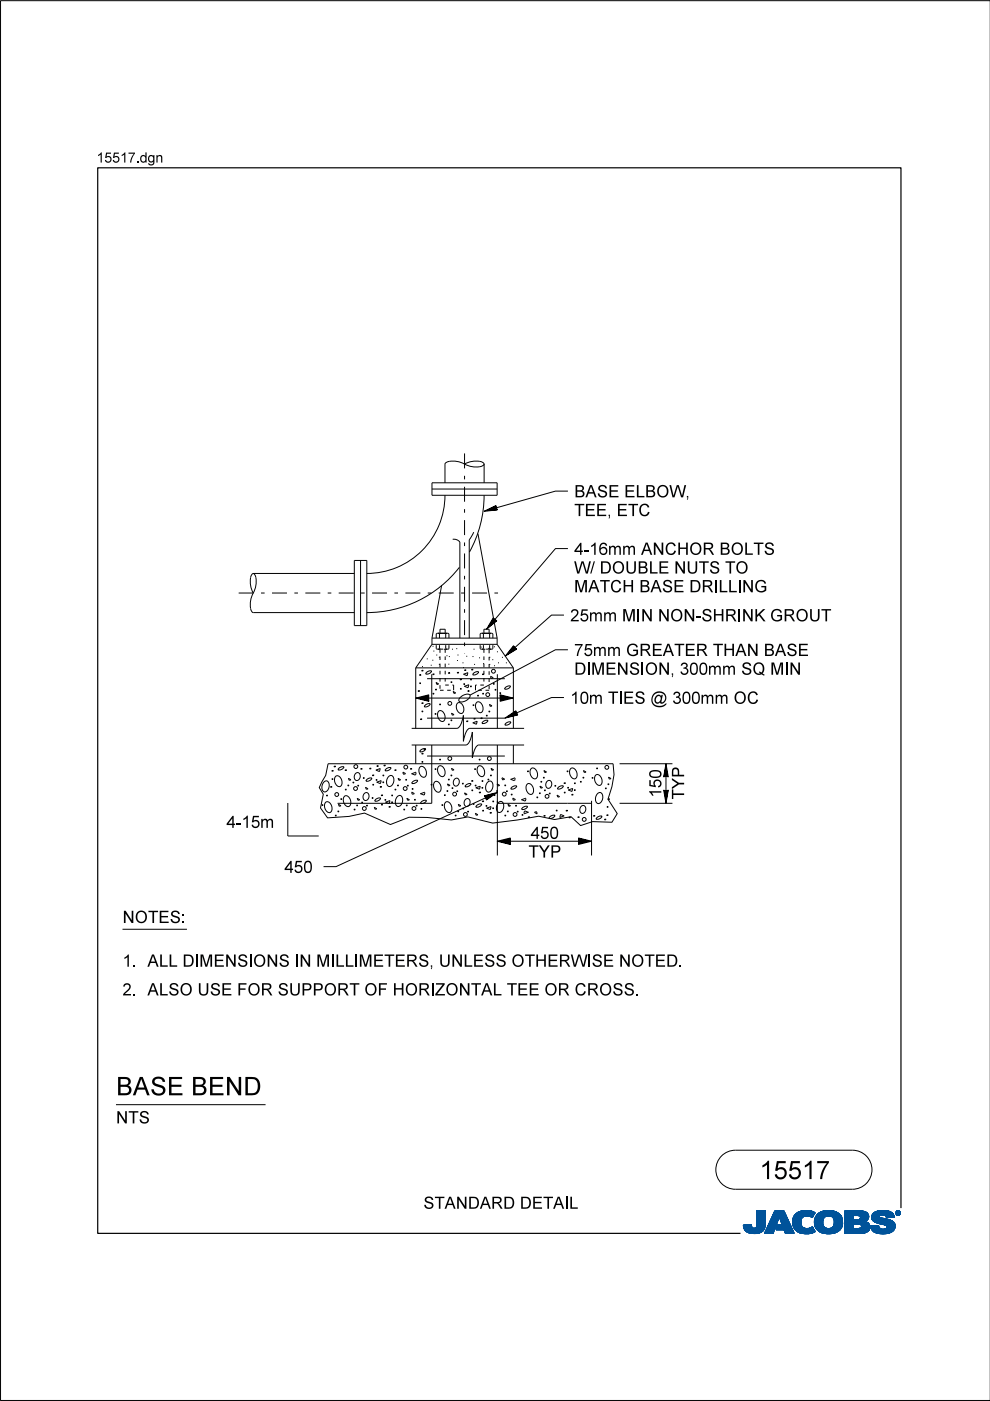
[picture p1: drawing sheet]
<svg xmlns="http://www.w3.org/2000/svg" width="210mm" height="297mm" viewBox="0 0 210 297" stroke-linecap="round" stroke-linejoin="round" font-family="sans-serif">
<defs><g id="words">
<g font-size="4">
<text x="24.6" y="232.2">BASE BEN</text>
<text x="51.6" y="232.2">D</text>
<text x="161" y="250">15517</text>
</g>
<g font-size="2.6">
<text x="121.7" y="105.4">BASE ELBOW ,</text>
<text x="121.7" y="109.4">TEE,ETC</text>
<text x="121.7" y="117.6">4-</text>
<text x="124.9" y="117.6">16mm AN</text>
<text x="140.9" y="117.6">CH</text>
<text x="146.1" y="117.6">OR BOLTS</text>
<text x="121.7" y="125.6">M</text>
<text x="121.7" y="121.6">W /DOUBLE N</text>
<text x="124.7" y="125.6">ATCH</text>
<text x="135.5" y="125.6">BASE DRILI</text>
<text x="145.5" y="121.6">UTS TO</text>
<text x="152.3" y="125.6">L</text>
<text x="157.3" y="125.6">N</text>
<text x="159.9" y="125.6">G</text>
<text x="120.9" y="131.7">25mm M</text>
<text x="134.9" y="131.7">I</text>
<text x="139.5" y="131.7">N</text>
<text x="142.1" y="131.7">ON</text>
<text x="147.5" y="131.7">-</text>
<text x="148.7" y="131.7">SH</text>
<text x="153.7" y="131.7">RI</text>
<text x="157.3" y="131.7">N</text>
<text x="159.9" y="131.7">K GROUT</text>
<text x="121.7" y="143.1">DI</text>
<text x="121.7" y="139.1">75mm GREATER TH</text>
<text x="125.3" y="143.1">M</text>
<text x="128.3" y="143.1">EN</text>
<text x="133.3" y="143.1">SI</text>
<text x="136.7" y="143.1">ON</text>
<text x="142.1" y="143.1">,300mm SQ M</text>
<text x="155.9" y="139.1">AN</text>
<text x="161.9" y="139.1">BASE</text>
<text x="166.3" y="143.1">I</text>
<text x="120.9" y="149.2">10m TI</text>
<text x="132.1" y="149.2">ES @</text>
<text x="142.5" y="149.2">300mm OC</text>
<text x="140.2" y="169.1" transform="rotate(-90 140.2 169.1)">150</text>
<text x="145.1" y="169.5" transform="rotate(-90 145.1 169.5)">TYP</text>
<text x="48" y="175.5">4-</text>
<text x="51.2" y="175.5">15m</text>
<text x="112.5" y="177.9">450</text>
<text x="60.3" y="185.1">450</text>
<text x="112" y="181.8">TYP</text>
<text x="26" y="195.7">N</text>
<text x="28.6" y="195.7">OTES:</text>
<text x="26" y="205">1. ALLDI</text>
<text x="42.3" y="205">M</text>
<text x="45.3" y="205">EN</text>
<text x="50.3" y="205">SI</text>
<text x="53.7" y="205">ON</text>
<text x="63.5" y="205">N</text>
<text x="67.1" y="205">M</text>
<text x="71.1" y="205">L</text>
<text x="76.1" y="205">M</text>
<text x="79" y="205">ETERS,UN</text>
<text x="98.2" y="205">LESS OTH</text>
<text x="116" y="205">ERW I</text>
<text x="125.4" y="205">SE N</text>
<text x="133.8" y="205">OTED.</text>
<text x="26" y="211.1">2. ALSO USE FOR SUPPORT OF H</text>
<text x="85.8" y="211.1">ORI</text>
<text x="92.2" y="211.1">ZON</text>
<text x="99.8" y="211.1">TALTEE OR CROSS.</text>
<text x="24.6" y="238.2">N</text>
<text x="27.2" y="238.2">TS</text>
<text x="89.8" y="256.3">STAN</text>
<text x="99.2" y="256.3">DARD DETAI</text>
<text x="120.6" y="256.3">L</text>
</g>
<g font-size="2.2">
<text x="20.5" y="34.5">15517.</text>
<text x="29.6" y="34.5">dgn</text>
</g>
</g></defs>
<g fill="none" stroke="#00539a" stroke-width=".21">
<path d="M157.6 259.8h1.7M157.6 259.9h1.7M157.6 259.9l1.7 .1M157.6 260h1.8M158.1 259.7h1.2M159.3 259.7h-1.7l.1 .7M159.3 259.7h-.9M159.3 259.7l.1 .3M159.4 260l.1 .3M160.4 260l-.2 .3h2M160.5 259.6h1.8M160.5 259.6l-.1 .4"/>
<path d="M160.5 259.7h1.8M160.5 256.7v2.9M160.5 256.9h1.8M160.5 257.5h1.8M160.5 256.7h1.8v2.7M160.5 256.8h1.8M160.5 256.8l1.8 .1M160.5 256.9l1.8 .1M160.5 257h1.8M160.5 257.1h1.8M160.5 257.2h1.8M160.5 257.2l1.8 .1"/>
<path d="M160.5 257.3h1.8M160.5 257.4h1.8M160.5 257.4l1.8 .1M160.5 257.6h1.8M160.5 257.6l1.8 .1M160.5 257.7h1.8M160.5 257.8h1.8M160.5 257.9h1.8M160.5 258h1.8M160.5 258.1h1.8M160.5 258.1l1.8 .1M160.5 258.2h1.8"/>
<path d="M160.5 258.3h1.8M160.5 258.3l1.8 .1M160.5 258.4h1.8M160.5 258.5h1.8M160.5 258.5l1.8 .1M160.5 258.6h1.8M160.5 258.6l1.8 .1M160.5 258.7h1.8M160.5 258.8h1.8M160.5 258.9h1.8M160.5 259h1.8M160.5 259.1h1.8"/>
<path d="M160.5 259.2h1.8M160.5 259.3h1.8M160.5 259.8h1.8M162.2 260h-1.8M162.2 259.9v.3M162.2 259.9h-1.8M162.2 259.8h-1.7M162.3 259.4l-.1 .5M162.3 259.4v-2.7h-1.8v2.9M162.3 259.5h-1.8M162.3 259.6h-1.8M162.3 256.7l-1.8 .1"/>
<path d="M162.3 259.4h-1.8M163.7 258.1h3.1M163.7 258h3.1M163.7 257.9h3M163.8 257.8h2.9M163.8 257.7h2.9M163.8 257.7h2.8M163.9 257.6h2.7M163.9 257.5h2.7M164 257.4h2.5M164 257.3h2.5M164.1 257.2h2.3"/>
<path d="M164.1 257.1h2.3M164.1 257h2.3M164.2 257h2.1M164.2 256.9h2.1M164.2 256.8h2.1M164.3 256.7h1.9l2.2 4.8h-1.9l-.3-.8h-1.7l.4-1h1l-.7-1.7-1.3 3.5h-1.8zM164.5 260h-1.7M164.5 259.9l-1.7 .1M164.5 259.9h-1.7M164.5 259.8l-1.7 .1M164.6 259.8h-1.7M164.6 259.7l-1.7 .1"/>
<path d="M164.6 259.7h-1.7M164.6 259.6h-1.7M164.6 259.5l-1.6 .1M164.7 259.5h-1.7M164.7 259.4l-1.7 .1M164.7 259.4h-1.7M164.7 259.3l-1.6 .1M164.7 259.3h-1.6M164.8 259.2l-1.7 .1M164.8 259.2h-1.7M164.8 259.1l-1.6 .1M164.8 260h2.9"/>
<path d="M164.8 259.1h-1.6M164.8 259.9h2.9M164.8 259l-1.6 .1M164.9 259.9h2.7M164.9 259h-1.7M164.9 259.8h2.7M164.9 258.9h-1.6M164.9 258.8h-1.6M164.9 259.7h2.7M164.9 259.7l-.4 1 3.6 .1M165 258.7h-1.6M165 258.6l-1.6 .1"/>
<path d="M165 258.6h-1.6M165 258.5l-1.6 .1M165 258.5h-1.6M165.1 258.4l-1.6 .1M165.1 258.4h-1.6M165.1 258.3l-1.6 .1M165.1 258.3h-1.6M165.1 258.2l-1.5 .1M165.1 258.2h-1.5M165.2 258.1l-1.6 .1M165.2 258.1h-1.6M165.2 258l.7 1.7h-1"/>
<path d="M165.2 258l.7 1.7M165.3 258.1h1.5M165.3 258.1l1.6 .1M165.3 258.2h1.6M165.3 258.2l1.6 .1M165.3 258.3h1.6M165.4 258.3l1.6 .1M165.4 258.4h1.6M165.4 258.4l1.6 .1M165.4 258.5h1.6M165.4 258.5l1.7 .1M165.4 258.6h1.7"/>
<path d="M165.5 258.6l1.6 .1M165.5 258.7h1.6M165.5 258.8h1.7M165.5 258.9h1.7M165.6 258.9h1.6M165.6 259h1.7M165.6 259l1.7 .1M165.6 259.1h1.7M165.6 259.1l1.7 .1M165.7 259.2h1.7M165.7 259.2l1.7 .1M165.7 259.3h1.7"/>
<path d="M165.7 259.3l1.7 .1M165.7 259.4h1.7M165.8 259.4l1.7 .1M165.8 259.5h1.7M165.8 259.5l1.7 .1M165.8 259.6h1.7M166.2 256.7l2.2 4.8M166.2 256.8l-1.9-.1-2.2 4.8h1.8l1.3-3.5M168 258.9l.4 1.5M168 258.9h1.8M168 259h1.8M168 259.1h1.8"/>
<path d="M168 259.2h1.8M168 259.2l1.8 .1M168 259.3h1.8M168 259.3l1.8 .1M168.1 259.4h1.8M168.1 259.5h1.7M168.1 259.4l1.7 .1M168.1 259.5l1.8 .1M168.1 259.6h1.8M168.1 259.7h1.8M168.1 259.7l1.8 .1M168.1 259.8h1.8"/>
<path d="M168.1 259.8l1.8 .1M168.2 260h1.8M168.2 259.9h1.8M168.3 258l-.3 .9M168.9 257.3l-.6 .7M169.1 257.1h3.6M169.2 257h3.4M169.4 256.9h3.1M169.5 256.9h2.9M169.8 256.8h2.4M169.8 259.1a1.33 1.33 0 0 0 .8 1.4 1.33 1.33 0 0 0 1.5-.3l.2-.1M169.8 259.1h-1.8"/>
<path d="M169.8 259l-1.8 .1M169.9 258.8l-1.9 .1M169.9 258.8h-1.9M169.9 258.7h-1.9M169.9 258.6h-1.8M169.9 258.6l-1.9 .1M169.9 258.5l-1.8 .1M169.9 258.5h-1.8M169.9 258.4l-1.8 .1M170 258.4h-1.9M170 258.4l-.2 .7M170 258.3l-1.8 .1"/>
<path d="M170 258.3h-1.8M170 258.2l-1.8 .1M170.1 258.2h-1.9M170.1 258.1l-.1 .3M170.1 258.1l-1.9 .1M170.2 258.1h-2M170.3 258h-2.1M170.3 256.7l-1.4 .5M170.3 256.7h1.5M170.3 256.7a4 4 0 0 1 2.5 .4M170.4 258h-2.1M170.4 257.9h-2.1"/>
<path d="M170.6 257.8l-2.3 .1M170.6 257.9l-.5 .2M170.8 257.8h-2.5M171.4 257.8h1M171.5 256.7l-1.7 .1M171.5 256.7l.6 .1M171.7 257.8h.7M171.8 257.9h.6M171.9 258h.4M172.1 258.1h.2M172.2 258.1h.1M172.3 258h-.3"/>
<path d="M172.4 257.7l-4 .1M172.5 257.7h-4.1M172.5 257.6l-4 .1M172.5 257.6h-4M172.6 257h-3.3M172.6 257.5l-4.1 .1M172.6 257.5h-4M172.6 257.4l-4 .1M172.7 257.4h-4M172.7 259h1.8M172.7 259.2h1.8M172.7 259.3h1.8"/>
<path d="M172.7 259.3l1.8 .1M172.7 259.4h1.8M172.7 257.3l-3.9 .1M172.7 259.5h1.8M172.7 259.5l1.8 .1M172.7 259.6h1.8M172.7 259.7h1.8M172.7 258.6h1.8M172.7 257.3h-3.9M172.8 259.8h1.8M172.8 257.2l-3.9 .1M172.8 259.9h1.8"/>
<path d="M172.8 259.9l.3 .6M172.8 259.8l1.8 .1M172.8 259.9l1.8 .1M172.8 257.2h-3.9M172.8 260h1.8M172.8 257.1l-.6 1.1a1.75 1.75 0 0 0-1.6-.3M172.9 257.1l-3.9 .1M173 257.8l-.3 1.3h1.8M173 257.8h5.3M173.1 257.7h5.2M173.1 257.7h5.1M173.1 257.6h5.1"/>
<path d="M173.2 257.6h4.9M173.2 257.5h4.8M173.4 257.4h4.6M173.4 257.4h4.5M173.5 257.3h4.4M173.6 257.2l4.2 .1M173.6 257.2h4.1M173.7 257.1l4 .1M173.8 257.1h3.8M173.9 257h3.5M174 257h3.3M174.1 256.9h3.2"/>
<path d="M174.2 256.9h2.8M174.4 256.8h2.6M174.5 259h-1.8M174.5 259.2a1.15 1.15 0 0 0 1.3 1.3M174.5 259.2l-1.8-.1 .1 .8M174.5 258.9l-1.8 .1M174.5 258.9h-1.8M174.5 258.8l-1.8 .1M174.5 258.7l-1.8 .1M174.5 258.7h-1.8M174.5 258.6l-1.8 .1M174.5 258.5l-1.8 .1"/>
<path d="M174.6 258.5h-1.9M174.6 256.8h1.9M174.6 258.4l-.1 .8M174.6 258.4h-1.8M174.6 258.4l-1.9 .1M174.6 258.3l-1.8 .1M174.6 258.3h-1.8M174.7 258.2h-1.9M174.7 258.1l-.1 .3M174.8 258.1l-2 .1M174.8 258.1h-1.9M174.9 256.7a3.2 3.2 0 0 1 3.6 1.4l.1 .8-.1 1.1"/>
<path d="M174.9 258l-1.9 .1M175 258h-2M175.1 257.9l-.4 .2M175.1 257.9h-2.1M175.2 257.9h-2.2M175.5 256.7h.7M175.7 257.8l-.6 .1M175.7 257.8l.6 .1M175.7 257.8h-2.7M176 257.8h2.4M176.2 257.9h2.2M176.3 257.9l.5 .5"/>
<path d="M176.4 258h2M176.4 256.7h-1.5a2.68 2.68 0 0 0-1.9 1.1M176.5 258l2 .1M176.5 258.1h2M176.6 258.1h1.9M176.6 258.2h1.9M176.7 258.2l1.8 .1M176.7 258.3h1.8M176.7 258.3l1.9 .1M176.7 259.9h1.8M176.7 258.4h1.9M176.8 258.4l.1 .5"/>
<path d="M176.8 258.4l1.8 .1M176.8 258.5h1.8M176.8 258.6h1.8M176.9 258.8h1.7M176.9 258.8l1.8 .1M176.9 258.7h1.7M176.9 259.4h1.8M176.9 259.2l1.8 .1M176.9 259.1h1.8M176.9 259.2h1.8M176.9 258.9v.3M176.9 259.2a1.11 1.11 0 0 1-1.1 1.3"/>
<path d="M176.9 259h1.8M176.9 258.9h1.8M176.9 259.3h1.8M176.9 259.3l1.8 .1M178 257.4l-4.7 .1M178.4 257.9h-2.1l.5 .5M178.5 259.7l-1.7 .1M178.5 259.8l-1.8 .1M178.5 259.8h-1.7M178.5 260l-.2 .5M178.5 259.9l-1.8 .1M178.5 260h-1.8"/>
<path d="M178.6 259.7h-1.8M178.6 258.5l-1.8 .1M178.6 259.6h-1.8M178.6 259.5l-1.8 .1M178.6 259.5h-1.8M178.7 259.4h-1.8M179.1 259.7h1.8M179.1 259.5h5.2M179.1 256.9h4.4M179.1 257.5h5M179.1 256.8h4M179.1 256.8h3.4"/>
<path d="M179.1 257h4.5M179.1 257.1h4.7M179.1 257.1l4.7 .1M179.1 257.2h4.8M179.1 257.2l4.8 .1M179.1 257.3h4.8M179.1 257.3l4.9 .1M179.1 257.4h4.9M179.1 257.4l5 .1M179.1 257.6h5M179.1 257.6l5 .1M179.1 257.7h5"/>
<path d="M179.1 257.7l1.8 .1M179.1 257.8h1.8M179.1 257.9h1.8M179.1 258h1.8M179.1 258.1h1.8M179.1 258.2h1.8M179.1 258.3h1.8M179.1 258.4h1.8M179.1 258.5h1.8M179.1 258.5l1.8 .1M179.1 258.6h4.8M179.1 258.7h4.7"/>
<path d="M179.1 258.7h4.6M179.1 258.8h4.5M179.1 258.9h4.5M179.1 258.9h4.3M179.1 259h4.4M179.1 259l4.5 .1M179.1 259.1h4.6M179.1 259.1l4.7 .1M179.1 259.2h4.8M179.1 259.2l4.9 .1M179.1 259.3h5M179.1 259.3l5.1 .1"/>
<path d="M179.1 259.4h5.1M179.1 259.4l5.1 .1M179.1 259.5l1.8 .1M179.1 259.6h1.8M179.1 259.8h1.8M179.1 259.9h1.8M179.1 260h1.8M180.9 257.7v.9M181.8 259.5h-.9v1v-1M181.8 259.5h.2M181.8 259.5l.8 .3M182.1 257.7l2.1 .1"/>
<path d="M182.2 257.8h2M182.2 259.5l2.1 .1M182.3 258.5h1.7M182.3 258.5l-1.4 .1M182.3 257.9h1.9M182.4 257.9h1.8M182.4 257.9v.1M182.4 257.9l-.4-.2h-1.1v.9M182.4 258h1.8M182.4 258v.3M182.4 258.3l-.1 .2M182.4 259.6h1.9"/>
<path d="M182.4 258.1h1.8M182.4 258.1l1.8 .1M182.4 258.2h1.8M182.5 259.7h1.9M182.5 256.9l1.1 .1M182.5 259.7l1.9 .1M182.6 259.8h1.8M182.6 259.8v.4l-.2 .2M182.7 259.9h1.7M182.9 256.8h-3.8v4.7M183.3 256.9l-4.2-.1v4.7M183.6 257l.4 .4"/>
<path d="M183.9 259.2l.2 .2M184 258.5l-2.1 .1M184 258.5h-1.8M184 257.4l.1 .2M184.1 258.4l-.8 .6 .6 .2M184.1 258.4h-1.8M184.1 258.3l-1.7 .1M184.1 258.3h-1.7M184.1 257.6l.1 .6M184.1 258.2l-1.7 .1M184.1 259.4l.3 .5v.6M184.2 258.2l-.1 .2"/>
<path d="M184.2 258h-1.8M184.4 259.9h-1.7M184.5 260h-1.8M184.6 259.9v.2M184.6 259.9h1.7M184.6 260h1.7M184.8 258.1h1.7M184.8 258l.2 .7M184.8 258h1.7M184.8 258.3h2.5M184.8 258.3l2.8 .1M184.8 258.1l1.8 .1"/>
<path d="M184.8 258.2h2M184.8 258.4h3M184.8 258.4l3.2 .1M184.9 258.2l2.1 .1M184.9 257.6h4.6M184.9 258.5h3.4M184.9 258.5l3.6 .1M184.9 258.6h3.7M184.9 257.5h4.5M185 257.5h4.4M185 258.6l3.7 .1M185 258.7h3.9"/>
<path d="M185 258.7l.6 .4M185 257.4h4.3M185 257.4h4.4M185.1 258.7l3.9 .1M185.1 258.8h.7M185.1 257.3h4.1M185.2 258.9h.6M185.2 258.9l4.1 .1M185.3 257.2h3.9M185.3 259h4M185.3 257.1l3.8 .1M185.4 257.1h3.7"/>
<path d="M185.4 259l4 .1M185.5 257h3.5M185.5 259.1h4M185.6 259.1l3.9 .1M185.6 259.1l.5 .2M185.7 259.2h3.9M185.7 256.9h3M185.8 259.2l3.8 .1M185.8 258.9h3.4M185.9 258.8h3.2M185.9 256.8h2.7M185.9 256.8l-.8 .5-.3 .7"/>
<path d="M185.9 256.8l.7-.1a3.3 3.3 0 0 1 2.7 .6h-4.2M186 259.3h3.6M186.1 256.8h2.3M186.1 259.4h3.6M186.1 259.3l1.5 .4 .4 .2M186.3 259.8l-.5 .1M186.3 259.8l-1.7 .1M186.3 259.8v.3M186.3 259.4h3.4M186.4 257.9h-1.6M186.4 257.9l.1 .1M186.5 257.9h-1.7"/>
<path d="M186.5 257.8h-1.7M186.5 258v.1M186.5 257.8l-.1 .1M186.5 257.7h-1.6M186.5 259.4l3.2 .1M186.5 258.1l.1 .1M186.6 257.6l-1.7 .1M186.6 258.2l.4 .1M186.7 256.7h.8M186.7 259.5h3M186.9 257.6h-2M186.9 259.5l2.9 .1"/>
<path d="M187 258.3l1.7 .4 .9 .6M187.2 259.6h2.6M187.3 257.6h2.2M187.4 259.7h2.4M187.6 257.6l1.9 .1M187.6 259.7h2.2M187.6 257.7h2M187.7 257.7a1.07 1.07 0 0 0-1.2 .1M187.7 257.7l.1 .1M187.7 257.8h1.9M187.8 257.8h1.7M187.8 256.7h-1.3"/>
<path d="M187.8 257.8l.1 .4M187.8 257.9h1.7M187.8 257.9h1.8M187.9 258h1.7M187.9 258l1.7 .1M187.9 258.1h1.1M187.9 258.1h1.7M187.9 259.9h1.9M188 259.9l.1 .2M188 260h1.8M188.1 257h-2.6M188.2 257h.6"/>
<path d="M188.7 256.9h-2.9M189.3 257.3l.3 .8-1.7 .1M189.6 259.3l.2 .4v.6M189.8 259.9l-1.8 .1M189.8 259.8h-2.1M189.8 259.8h-1.9M189.9 257.2v.1M189.9 257.1h.1M189.9 257.2h.1M189.9 257.3h.1M189.9 257.3l.2 .3M190 257.4h.1"/>
<path d="M190 257.4l.1 .1M190 257.5h.2M190 257.2v.1M190 257.2l.2 .3M190 257.3l.2 .2M190 257.1h-.1M190 257h-.1M190.1 257h-.2M190.1 257.5l.2 .1M190.1 256.9h-.1M190.1 257.6h.6M190.2 256.8l-.1 .1"/>
<path d="M190.2 257.5l.2 .1M190.2 257.5l-.1 .1M190.2 257.6h.4M190.2 256.9h.4M190.2 256.9h.4l-.1 .3 .2 .3-.3-.3-.2 .3zM190.2 256.9v.6l.1-.3 .3 .3M190.2 257h.4M190.2 257.1h.1M190.2 257.1h.5M190.2 257.2h.5M190.2 257.2l.3 .1M190.2 257.3h.1"/>
<path d="M190.2 257.4h.1M190.2 257.4l.1 .1M190.2 256.8h-.1M190.3 257h.2v.1l-.2 .1zM190.3 257v.2M190.3 257h-.1M190.4 257.2l.2 .3M190.4 257.6h.1M190.4 256.8h-.2l-.2 .4M190.4 256.7a.5 .5 0 0 1 .5 .5 .5 .5 0 0 1-.5 .5M190.4 256.8l.4 .2v.2M190.4 256.7a.5 .5 0 0 0-.5 .5 .5 .5 0 0 0 .5 .5l-.3-.1"/>
<path d="M190.4 256.8l.3 .1 .1 .3M190.4 256.7l-.4 .2-.1 .3M190.4 256.7v.1M190.4 257.6v.1M190.4 256.7l.3 .1 .2 .4M190.4 257h-.1l.1 .2M190.4 257l.2 .1-.2 .1M190.4 257h.1M190.5 257.3h.1M190.5 257.3l.1 .1M190.5 257.2l.2 .3M190.5 257.4h.1"/>
<path d="M190.5 257.1h.2M190.5 257.4l.2 .1M190.5 257l-.1 .2M190.5 256.7h-.3M190.6 257.5h.2M190.6 256.8h.1M190.6 257.1l-.1 .1M190.7 257.1h-.1M190.7 257.1l-.2 .1M190.7 257.1l-.5-.2v.6l.1-.3M190.7 257h-.1M190.7 256.8l.1 .1"/>
<path d="M190.7 256.8h-.6M190.7 256.9h.2M190.8 257h.1M190.8 257.6h-.2M190.8 257.2v.2l-.4 .2M190.8 257.2l-.1 .3-.3 .1M190.8 257.1h.1M190.8 257.2h.1M190.9 257.4l-.2 .1M190.9 257.4h-.1M190.9 257.3l-.1 .1M190.9 257.3h-.1"/>
<path d="M190.9 257.2h.1M190.9 257.2l-.1 .3-.4 .2M190.9 257.1h-.1M157.7 260.1h1.7M157.7 260l1.7 .1M157.7 260.2h1.8M157.7 260.2l1.8 .1M157.7 260.3h1.8M157.7 260.3l1.9 .1M157.7 260.4h4.4M157.7 260.4l.4 .5M157.7 260.4l4.4 .1"/>
<path d="M157.8 260.5h4.3M157.8 260.6h4.3M157.8 260.7h4.2M157.9 260.7h4.1M157.9 260.8h4M158 260.8h3.9M158 260.9h3.9M158.1 260.9h3.3M158.1 261h3.6M158.2 261h3.5M158.3 261.1h3.2M158.4 261.2h3.1"/>
<path d="M158.5 261.2h2.9M158.6 261.3h2.7M158.7 261.4h2.4M158.8 261.4h2.1M159.1 261.5h1.6M159.5 260.3l.3 .1 .4-.1M159.7 261.5h.7M160.9 261.4h.1M161.5 260.9h.2M161.6 261.1h-3.3M162.1 260.3l-2 .1M162.2 260.2l-1.9 .1"/>
<path d="M162.2 260.2a2.25 2.25 0 0 1-2.8 1.3l-.9-.2-.4-.4M162.2 260.2h-1.9M162.2 260.1l-1.8 .1M162.2 260.1h-1.8M162.2 260l-1.8 .1M164 261.4h-1.9M164 261.3l-1.9 .1M164 261.3h-1.8M164 261.2l-1.8 .1M164 261.2h-1.8M164.1 261.1l-1.9 .1M164.1 261.1h-1.8"/>
<path d="M164.1 261l-1.8 .1M164.1 261h-1.8M164.1 260.9l-1.8 .1M164.2 260.9h-1.8M164.2 260.8l-1.8 .1M164.2 260.8h-1.8M164.2 260.7l-1.8 .1M164.2 260.7h-1.7M164.2 260.6l-1.7 .1M164.3 260.6h-1.8M164.3 260.5h-1.8M164.3 260.4l-1.7 .1"/>
<path d="M164.3 260.4h-1.7M164.3 260.3l-1.7 .1M164.4 260.3h-1.8M164.4 260.2l-1.7 .1M164.4 260.2h-1.7M164.4 260.1l-1.7 .1M164.4 260.1h-1.7M164.5 260l-1.8 .1M164.5 260.7h3.5M164.6 260.7h3.4M164.6 260.6h3.4M164.6 260.5h3.4"/>
<path d="M164.6 260.5h3.3M164.6 260.4h3.3M164.7 260.4h3.2M164.7 260.3h3.2M164.7 260.3h3.1M164.7 260.2h3.1M164.8 260.1h3M164.8 260.1h2.9M166.3 260.8h1.8M166.3 260.8l1.8 .1M166.3 260.9h1.8M166.3 260.9l1.8 .1"/>
<path d="M166.3 261h1.9M166.3 261l1.9 .1M166.4 261.1h1.8M166.4 261.1l1.8 .1M166.4 261.2h1.9M166.4 261.2l1.9 .1M166.4 261.3h1.9M166.5 261.3l1.8 .1M166.5 261.4h1.9M166.5 261.5h1.9M166.5 261.5l-.3-.8 .3 .8h1.9M168.2 260l1.9 .1"/>
<path d="M168.2 260.1h1.9M168.2 260.1l1.9 .1M168.2 260.2h2M168.3 260.2l2 .1M168.3 260.3h2.1M168.3 260.3l2.2 .1M168.3 260.4h2.5M168.4 260.4l.6 .7M168.4 260.4l4.1 .1M168.5 260.5h4M168.5 260.6h4M168.6 260.7h4"/>
<path d="M168.6 260.7l4 .1M168.7 260.8h3.9M168.7 260.8l4 .1M168.8 260.9h3.9M168.9 260.9l3.8 .1M168.9 261h3.9M169 261l3.8 .1M169 261.1h3.9M169 261.1a4.2 4.2 0 0 0 3.8 0M169.1 261.1h3.8M169.2 261.2h3.5M169.3 261.3h3.2"/>
<path d="M169.5 261.4h2.8M169.6 261.4h2.6M170 261.5h2M170.6 261.6h.4M171.5 260.4h.9M171.6 260.4h.8M171.8 261.5h-1.5M171.8 260.3h.6M172 260.3h.3M172 260.2h.3M172.1 260.2h.2M172.2 260.1h.1"/>
<path d="M172.3 260.1l.6 1M172.6 261.2l-3.3 .1M172.8 260.1h1.9M172.9 260.1l1.9 .1M172.9 260.2h1.9M172.9 260.2l2 .1M172.9 260.3h2.2M173 260.3l2.1 .1M173 260.4h2.4M173 260.4h5.3M173.1 260.5h5.2M173.1 260.5l.7 .6 .8 .4"/>
<path d="M173.1 260.6h5.2M173.2 260.6h5M173.3 260.7h4.9M173.3 260.7h4.8M173.3 260.8h4.7M173.4 260.9h4.5M173.5 260.9h4.4M173.5 261h4.3M173.6 261h4.2M173.7 261.1h4M173.8 261.1h3.8M173.8 261.2h3.7"/>
<path d="M174 261.2h3.4M174.2 261.4h2.9M174.3 261.4h2.7M175.1 261.5h1.4M175.3 261.6h.4M176.6 260.2h1.9M177 261.4l-1 .2-1.4-.1h2.2M177.3 261.3h-3.3M178.1 260.8h-4.8M178.3 260.5l-.6 .6-.7 .3M178.3 260.4h-2.2M178.4 260.3l-2.2 .1"/>
<path d="M178.4 260.3h-2l-.6 .2M178.5 260.2l-2.1 .1M178.5 260.2h-2M178.5 260.1h-1.9M178.5 260l-1.9 .1M179.1 261.5h3.4M179.1 260.1h1.8M179.1 260.1l1.8 .1M179.1 260.2h1.8M179.1 260.2l1.8 .1M179.1 260.3h1.8M179.1 260.4h1.8"/>
<path d="M182.3 260.4h2.1M182.4 260.4h2M182.4 260.4l-.6 .1M183.1 261.4l-4 .1M183.4 261.3l-4.3 .1M183.5 261.3h-4.4M183.7 261.3h-.1M183.7 261.2l-4.6 .1M183.8 261.2h-4.7M183.9 261.1l-4.8 .1M184 261.1h-4.9M184 261l-4.9 .1"/>
<path d="M184.1 261l-.8 .4-1.1 .1M184.1 261h-5M184.1 260.9l-5 .1M184.2 260.9h-5.1M184.2 260.8l-5.1 .1M184.3 260.8h-5.2M184.3 260.7l-5.2 .1M184.3 260.7h-5.2M184.4 260.6l-5.3 .1M184.4 260.6h-5.3M184.4 260.5h-5.3M184.4 260.5l-.3 .5"/>
<path d="M184.4 260.4l-5.3 .1M184.5 260l-1.8 .1M184.5 260.2l-2 .1M184.5 260.3h-2M184.5 260.1h-1.9M184.5 260.2h-1.9M184.6 260l1.7 .1M184.6 260.1l.1 .3M184.6 260.1h1.8M184.6 260.2h1.8M184.6 260.1l1.8 .1M184.6 260.2l1.8 .1"/>
<path d="M184.7 260.3h1.8M184.7 260.3l1.8 .1M184.7 260.4a2.52 2.52 0 0 0 2.7 1.2M184.7 260.4h1.9M184.7 260.5h2M184.7 260.5h2.1M184.8 260.6h2.1M184.8 260.6h4.8M184.8 260.7h4.7M184.9 260.8h4.6M184.9 260.8h4.5M185 260.9h4.4"/>
<path d="M185.1 260.9h4.3M185.1 261h4.3M185.2 261.1h4M185.2 261.1h3.9M185.3 261.2h3.7M185.4 261.2h3.5M185.5 261.3h3.4M185.7 261.3h3.1M185.8 261.4h2.7M185.9 261.5h2.4M186.3 260.1a1.08 1.08 0 0 0 1.4 .5M186.4 261.5h1.6"/>
<path d="M186.6 261.6h.9M188 260.4h1.8M188 260.4l-.3 .2M188.1 260.3h1.7M188.1 260.1l-.1 .3M188.1 260.2h1.7M188.3 261.5l-.9 .1M188.9 261.3l-.6 .2M189.3 261.1h-4.1M189.4 260.9l-.5 .4M189.6 260.7h-4.8M189.7 260.6h-2"/>
<path d="M189.7 260.5h-1.9M189.7 260.5h-1.8M189.7 260.4h-1.7M189.7 260.3h-1.6M189.8 260.2h-1.7M189.8 260.3l-.4 .6M189.8 260.1h-1.7M189.8 260h-1.7"/>
<circle cx="190.4" cy="257.2" r=".51"/>
<circle cx="190.4" cy="257.2" r=".42"/>
</g>
<g fill="none" stroke="#000" stroke-width=".21">
<path d="M210 .1h-209.9v296.8h209.9M95.2 97.8l-.6 .3-.3 .3v4M95.2 97.8h1.7l1.6 .6M101.7 97.8h-1.6l-1.6 .6M101.8 97.8l.8 .4v.4a3.9 3.9 0 0 1-4.1-.2M102.6 98.4v4M75.1 118.8h2.7v13.8h-2.7zM76.4 118.8v13.8M91.6 102.4h13.8v2.6h-13.8zM91.6 103.7h13.8M94.3 105a16.6 16.6 0 0 1-16.5 16.6M96 114.3l.7 .1 .8 .5"/>
<path d="M97.5 114.9v20.4M100.4 112.8l-.9 1.7v20.8M101.3 113.2l4.1 22.1M102.6 105a24.9 24.9 0 0 1-3.1 12M120.4 104.1h-2.6l-13.2 3.7 .3-.1 .1 .2-.8 .1 .8-.4 .1 .4-1.4 .1 1.3-.6 .3 .6-2.1 .2 1.9-1 .3 .8-2.8 .3 2.5-1.2 .3 .9M120.4 116.3h-2.6l-13.3 15.6 .1-.3 .2 .1-.6 .5 .4-.8 .4 .3-1.1 .9 .7-1.3 .6 .3-1.6 1.4 1-1.8 .7 .4-2.1 1.8 1.4-2.4 .7 .6M53.5 121.7h.4a3.9 3.9 0 0 1-.2 4 4.1 4.1 0 0 1-.2-4zM53.7 125.7a4.2 4.2 0 0 0-.2 4.1l21.6 .1M53.7 121.6h21.4M90.6 139.6v.2M91.6 136.6h13.8M91.6 135.3v1.3"/>
<path d="M91.6 135.3h13.8M91.6 136.6l-3.5 5M91.8 139.9v.2M91.8 136.9v.2M92 137.9v.2M92.6 138.8v.2M92.8 134.3h2M93.2 139.3v.2M93.2 134.4h-.7v.9M93.2 134.4v.9M93.2 134.4h1.3M93.3 134.3v-.9h1.1v.9"/>
<path d="M93.6 124.1l-2 11.2M94.5 134.4v.9M94.8 138.9v.2M94.8 134.3l.4 .1v.9M94.8 134.3l-.3 .1M95.3 139.1v.2M95.9 137.5v.2M96.8 137.4v.2M97 139.9v.2M97.1 138.8v.2M97.4 120.3a24.9 24.9 0 0 1-19.6 9.6M99 139v.2"/>
<path d="M100.3 139.1v.2M100.5 137.5v.2M101.7 139.4v.2M102 137.1v.2M102.2 134.3l-.4 .1v.9M102.2 134.3l1.6 .1M102.2 134.3h1.9M102.5 134.4v.9M102.6 134.3v-.9h1.1v.9M103.6 137.4v.2M103.8 134.4v.9M103.8 139.3v.2"/>
<path d="M104.2 134.3l-.4 .1M104.2 134.3l.3 .1v.9M104.5 139.8v.2M104.9 137v.2M105.4 135.3v1.3M105.4 136.6l3.4 5M105.5 138.1v.2M106.5 139.3v.2M119.6 130.4h-2.7l-8.2 7.3 .1-.2 .2 .1-.7 .4 .6-.6 .3 .2-1.2 .8 .9-1.1 .5 .3-1.8 1.1 1.3-1.6 .6 .5-2.4 1.5 1.8-2.2 .6 .7M120.4 137.8h-2.6l-18.2 9.6M87.3 154.4h9.6a2.75 2.75 0 0 0 1.3-2.3l.1-.4v5.5a4.2 4.2 0 0 1 1.1-2.7l11.7-.1M87.3 158h11.5"/>
<path d="M88.1 141.6v12.8M88.1 158v3.9M88.1 141.6h20.7M88.1 148h20.7M88.7 146.5h.3zM89 143.1h.2zM89.2 152.5h.2zM89.2 159l.6-.3 .4 .1a.98 .98 0 0 1-1.2 .5zM89.5 142.2h.2zM89.5 159.8h.2zM89.5 149l.2 .1zM89.6 141.2v.2"/>
<path d="M89.9 158.8l.3 .1zM90.2 149.5l.6-.3h.4a.98 .98 0 0 1-1.2 .6zM90.5 142.5l.6-.3 .4 .1a.98 .98 0 0 1-1.2 .6zM90.6 143.9h16.4M90.6 152.3h16.4M90.9 148h-.7l.3-.1 .1 .3-.8-.2 .8-.2v.6l-1.3-.4 1.4-.3 .1 .9-2-.6 2-.5 .1 1.2-2.8-.7 2.8-.7v1.4M91.4 140.9v.2M91.5 158v12.3h-19.9M91.5 142.9v11.5M91.8 142.9h.3zM92.4 144.7l.6 .3-.4 .1zM93 150.9l.2-.2a1.32 1.32 0 0 1 1.1 .9 1.32 1.32 0 0 1-.4 1.4 1.36 1.36 0 0 1-.9-2.1z"/>
<path d="M93.2 140.8v.2M95.1 142.6l.3 .1zM95.2 140.7v.2M95.7 151.2l.6 .3-.4 .2zM96.1 146.6l.5 .3-.3 .1zM96.2 145.2v1.1M96.9 149.2l.3-.2a1.32 1.32 0 0 1 1.1 .9 1.32 1.32 0 0 1-.4 1.4 1.36 1.36 0 0 1-1-2.1zM97 142.6h.3zM97.6 144h.3zM97.6 147.8a1.61 1.61 0 0 1 2-.4 1.69 1.69 0 0 1-2.3 1.2v-.3zM98.2 140.4v.2M98.3 142.9l.9-.3-.2 .7z"/>
<path d="M98.3 141.4v.2M98.5 145.5l.9-.3-.2 .6zM98.5 142.1h.3zM98.8 157.9a2.75 2.75 0 0 0 1.3-2.3l.1-.4v5.5a4.2 4.2 0 0 1 1.1-2.7h9.8M99 152.9h.2zM99.2 146.5h.3zM100 141.9l.3 .1zM100.2 153.3l1-.4-.2 .7zM100.4 142.7l.7-.3 .4 .1a.98 .98 0 0 1-1.3 .5zM100.5 152.4h.3zM100.6 140.8v.2M100.8 145.2v1.1"/>
<path d="M101 149l.3-.2a1.32 1.32 0 0 1 1 .9 1.32 1.32 0 0 1-.3 1.4 1.36 1.36 0 0 1-1-2.1zM102 152.2l.3 .1zM102.3 142.9h.3zM102.4 153l.6-.3 .4 .1a.98 .98 0 0 1-1.2 .5zM102.5 140.6v.2M103.8 149.3l.5 .4-.3 .1zM103.8 140.8v.2M104 143.5l.2 .4M104 143.4l.6 .3-.4 .1M104.9 141.1v.1M105.4 142.9v11.5M105.4 158v23.4"/>
<path d="M105.7 140.4v.2M106 147.3v1.4l2.8-.7-2.8-.7 .1 1.2 2.1-.5-2.1-.6 .2 .9 1.4-.3-1.4-.4v.6l.9-.2-.8-.2 .1 .3 .2-.1h-.7M107.2 145.7l.6-.3 .4 .1a.98 .98 0 0 1-1.2 .6zM107.3 153.3l.6-.3 .4 .1a.98 .98 0 0 1-1.2 .6zM107.4 140.4v.2M108.8 141.6v12.8M108.8 158v3.9M109.6 151.2l-.7 .2 .3-.1 .1 .1-.8 .2 .7-.5 .2 .4-1.3 .3 1.2-.8 .3 .5-2 .5 1.7-1.1 .5 .7-2.8 .7 2.4-1.6 .4 .9M119.6 147.9h-2.7l-7.3 3.2M61 170.3v6.9h6.6M68.7 165.8l.6-.2a1.32 1.32 0 0 1 .5 1.3 1.32 1.32 0 0 1-1 1 1.35 1.35 0 0 1-.1-2.1zM69 170.2l.2-.2a1.32 1.32 0 0 1 1.1 .9 1.32 1.32 0 0 1-.3 1.4 1.36 1.36 0 0 1-1-2.1z"/>
<path d="M69.6 161.9h60.4l.2 2.3-.5 2.6-.8 2.7 2 3-1.2 1.8-4.1-.1-2.5 .8-2-1.8-3.5 .6-3.4-.7-4.5 .7-5.2 .7-5.3-1.3-3.5 .6-5.2-.5h-3.8l-3.9 1.5-5.5-2.4-3.3 .7-4.5 .3-1.5-2.1 .5-2.9-.8-1.4 1.4-2.6zM70.1 166.8h.3zM70.4 163.4h.3zM70.9 162.5h.2zM71.1 164.7l.3-.2a1.32 1.32 0 0 1 1 .9 1.32 1.32 0 0 1-.3 1.4 1.36 1.36 0 0 1-1-2.1zM71.7 170.5l.6 .3-.4 .2zM71.9 162.8l.6-.2h.4a.98 .98 0 0 1-1.2 .6zM73 168.9l.2-.2a1.32 1.32 0 0 1 1.1 .9 1.32 1.32 0 0 1-.4 1.4 1.36 1.36 0 0 1-.9-2.1zM73.2 163.3h.3zM73.9 165l.5 .3-.3 .2zM75.4 164a.63 .63 0 0 1 .8 0 .63 .63 0 0 1 .2 .8 .66 .66 0 0 1-.8 .7 .66 .66 0 0 1-.5-1zM75.7 169.3l.6 .3-.4 .1z"/>
<path d="M76.5 163h.3zM77.3 168.2a.63 .63 0 0 1 .8 0 .63 .63 0 0 1 .1 .8 .66 .66 0 0 1-.8 .7 .66 .66 0 0 1-.4-.9zM77.5 166.9l.5 .3-.3 .2zM77.8 165.2l.6-.3 .4 .1a.98 .98 0 0 1-1.2 .6zM78.4 162.9h.3zM79 164.3l.3 .1zM79.3 171.2l.6 .3-.4 .1zM79.7 169.5l.6-.3h.4a.98 .98 0 0 1-1.2 .6zM79.7 163.3l.9-.4-.1 .7zM79.9 165.8l.9-.3-.1 .6zM80 162.4h.2zM80.6 166.8h.3z"/>
<path d="M80.9 168.6h.2zM81.4 162.3h.3zM81.7 170.1l1-.4-.2 .7zM81.9 163l.6-.3 .4 .1a.98 .98 0 0 1-1.2 .6zM82.4 164.6l.6-.2a1.32 1.32 0 0 1 .5 1.3 1.32 1.32 0 0 1-1 1.1 1.35 1.35 0 0 1-.1-2.2zM82.5 171h.3zM83.7 163.3h.3zM84.3 168.9l.6-.2a1.32 1.32 0 0 1 .4 1.3 1.32 1.32 0 0 1-1 1 1.35 1.35 0 0 1 0-2.1zM84.4 165l.5 .3-.3 .2zM85.4 163.8l.2 .4M85.4 163.7l.6 .3M86 164l-.3 .2"/>
<path d="M86.3 169.3l.5 .3-.3 .1zM87.1 163h.2zM87.2 164l.8 .3M87.2 168l.3 .5M87.3 167.9l.5 .3M87.5 165.7l.6-.3 .4 .1a.98 .98 0 0 1-1.2 .6zM87.9 168.3l-.4 .1M88.2 163.7l-.9 .3M88.2 163.8l-.1 .6M89 162.7l.3-.2a1.32 1.32 0 0 1 1 .9 1.32 1.32 0 0 1-.3 1.4 1.36 1.36 0 0 1-1-2.1zM89.1 168.3l.8 .3M89.4 170l.6-.3h.4a.98 .98 0 0 1-1.2 .6z"/>
<path d="M90.1 168l-1 .3M90.1 168l-.1 .6M90.6 160.3h16.4M92.1 165.9l.3-.2a1.32 1.32 0 0 1 1 .9 1.32 1.32 0 0 1-.3 1.4 1.36 1.36 0 0 1-1-2.1zM93 162.5l.2-.1a1.32 1.32 0 0 1 1.1 .9 1.32 1.32 0 0 1-.4 1.3 1.36 1.36 0 0 1-.9-2.1zM94.4 170.2l.3-.2a1.32 1.32 0 0 1 1 .9 1.32 1.32 0 0 1-.3 1.4 1.36 1.36 0 0 1-1-2.1zM94.9 166.2l.5 .3-.3 .1zM95.7 162.9l.6 .3-.4 .1zM96.4 165.1a.63 .63 0 0 1 .8 .1 .63 .63 0 0 1 .2 .8 .66 .66 0 0 1-.8 .7 .66 .66 0 0 1-.5-1zM97.2 170.5l.5 .3-.3 .2zM98.5 168.1l.5 .3-.3 .1zM98.7 169.5a.63 .63 0 0 1 .8 0 .63 .63 0 0 1 .2 .8 .66 .66 0 0 1-.8 .7 .66 .66 0 0 1-.5-1z"/>
<path d="M98.8 166.4l.6-.3 .4 .1a.98 .98 0 0 1-1.2 .6zM100 165.5h.3zM100.8 172.4l.5 .4-.3 .1zM100.9 167l.9-.3-.1 .6zM101.1 170.7l.6-.2h.4a.98 .98 0 0 1-1.2 .6zM101.3 162.5l.3-.1a1.32 1.32 0 0 1 1.1 .9 1.32 1.32 0 0 1-.4 1.3 1.36 1.36 0 0 1-1-2.1zM101.6 168h.3zM102.3 169.9h.3zM102.7 168.7l.4 .9 2.3-1.6-2.7 .7 .5 .7 1.7-1.2-2 .6 .3 .5 1.2-.8-1.3 .3 .2 .4 .7-.5-.8 .2 .1 .1 .3-.1-32.4 14.8h-2.6M103.2 171.3l.9-.3-.1 .7zM103.4 165.8l.6-.2a1.32 1.32 0 0 1 .5 1.3 1.32 1.32 0 0 1-1 1 1.35 1.35 0 0 1-.1-2.1zM103.9 172.3h.3z"/>
<path d="M104.1 162.9l.6 .3-.4 .1zM105.4 166.2l.5 .3-.3 .1zM105.4 178.4h20M105.4 170.3h20M105.7 170.2l.6-.3a1.32 1.32 0 0 1 .5 1.4 1.32 1.32 0 0 1-1 1 1.35 1.35 0 0 1-.1-2.1zM106.4 165l.2 .4M106.4 164.9l.6 .3M107 165.2l-.3 .1M107.7 170.5l.5 .3-.3 .2zM108.2 178.4h-.7l.3-.1v.2l-.7-.1 .8-.3v.6l-1.4-.3 1.5-.4 .1 .9-2.1-.5 2.1-.5 .1 1.1-2.8-.6 2.8-.7v1.3M108.2 165.2l.8 .3M108.5 166.9l.6-.3 .4 .1a.98 .98 0 0 1-1.2 .5z"/>
<path d="M108.7 169.3l.2 .4M108.7 169.2l.6 .3-.4 .2M109.2 164.9l-.9 .3M109.2 165l-.1 .5M110.5 169.5l.8 .3M110.8 171.2l.6-.3 .4 .1a.98 .98 0 0 1-1.2 .6zM111.2 171.9l-.1 .6M111.3 171.9l.8 .3M111.5 169.2l-.9 .4M111.5 169.3l-.1 .6M111.7 166.3l.3-.2a1.32 1.32 0 0 1 1.1 1 1.32 1.32 0 0 1-.4 1.3 1.36 1.36 0 0 1-1-2.1zM112 172.2l-.9 .3"/>
<path d="M112 173.2h.3zM112.6 163l.2-.2a1.32 1.32 0 0 1 1.1 .9 1.32 1.32 0 0 1-.4 1.4 1.36 1.36 0 0 1-.9-2.1zM113.3 172.3l.6 .3M113.7 172.1l-.4 .1M113.7 172l.2 .5M114.5 166.7l.5 .3-.3 .1zM115.3 163.4l.6 .3-.4 .1zM115.3 172.9l.3 .1zM116 165.6a.63 .63 0 0 1 .8 0 .63 .63 0 0 1 .2 .8 .66 .66 0 0 1-.8 .7 .66 .66 0 0 1-.5-.9zM116.6 173.1l.6-.3 .4 .1a.98 .98 0 0 1-1.2 .6zM118.1 168.6l.5 .3-.3 .1zM118.4 166.9l.6-.3 .4 .1a.98 .98 0 0 1-1.2 .5z"/>
<path d="M118.8 172.7l.8 .3-.9 .3zM119.6 166h.3zM120.1 171.8l.2 .1zM120.5 167.5l.9-.3-.1 .6zM120.7 173.3h.2zM120.9 163l.3-.2a1.32 1.32 0 0 1 1.1 .9 1.32 1.32 0 0 1-.4 1.4 1.36 1.36 0 0 1-1-2.1zM121.3 168.5h.2zM122.6 173.2h.2zM122.7 177.7v1.3l2.7-.6-2.7-.7v1.2l2.1-.6-2.1-.5 .2 .9 1.4-.4-1.4-.3v.6l.9-.2-.8-.2 .1 .2h.3h-.7M123.3 170.9a.63 .63 0 0 1 .8 .1 .63 .63 0 0 1 .1 .7 .66 .66 0 0 1-.8 .8 .66 .66 0 0 1-.4-1zM123.7 163.4l.6 .3-.4 .1zM125.4 169.8v11.6"/>
<path d="M125.9 172.9l.2 .1zM126.2 164.4l.3-.2a1.32 1.32 0 0 1 1.1 .9 1.32 1.32 0 0 1-.4 1.4 1.36 1.36 0 0 1-1-2.1zM126.6 173.3l.6-.3 .4 .1a.98 .98 0 0 1-1.2 .5zM126.7 168.3l.6-.3a1.32 1.32 0 0 1 .5 1.4 1.32 1.32 0 0 1-1 1 1.35 1.35 0 0 1-.1-2.1zM128.2 173.7h.3zM128.7 172.8h.2zM129 169.4h.2zM129 164.8l.6 .3-.4 .1zM131.4 170.3h11.2M131.4 161.9h11.2M141.2 167.7l-.5-.2 .5 2.8 .5-2.8-.8 .1 .3 2.1 .4-2.1-.6 .2 .2 1.4 .3-1.4h-.4l.1 .9 .1-.8-.2 .1 .1 .2M141.2 164l.1 .3-.2 .1 .1-.8 .2 .8h-.5l.3-1.3 .2 1.4-.6 .1 .4-2.1 .4 2.1-.9 .1 .5-2.8 .5 2.8-.5-.1"/>
<path d="M141.2 161.9v8.4M26 197h13.6M24.6 234.2h31.7M153 245.1l1.3-.9 1.6-.3h24.8a4.1 4.1 0 0 1 4.2 4.1 4.1 4.1 0 0 1-4.2 4.1h-24.8a4.1 4.1 0 0 1-3.8-2.5 4.1 4.1 0 0 1 .9-4.5z"/>
<circle cx="89.1" cy="144.9" r=".09"/>
<circle cx="89.6" cy="150.8" r=".09"/>
<circle cx="91.9" cy="147.1" r=".09"/>
<circle cx="92.3" cy="151.4" r=".09"/>
<circle cx="92.4" cy="146.2" r=".09"/>
<circle cx="93.3" cy="149.3" r=".09"/>
<circle cx="95.2" cy="153.6" r=".09"/>
<circle cx="95.4" cy="149.1" r=".41"/>
<circle cx="95.7" cy="152.7" r=".09"/>
<circle cx="95.7" cy="144.6" r=".09"/>
<circle cx="97.7" cy="146" r=".09"/>
<circle cx="98.4" cy="145" r=".09"/>
<circle cx="99.8" cy="145.5" r=".09"/>
<circle cx="99.9" cy="144.1" r=".09"/>
<circle cx="100.4" cy="149.5" r=".09"/>
<circle cx="101.4" cy="147.5" r=".09"/>
<circle cx="102.4" cy="147.1" r=".09"/>
<circle cx="103.2" cy="151.7" r=".09"/>
<circle cx="103.4" cy="147.3" r=".41"/>
<circle cx="103.8" cy="150.8" r=".09"/>
<circle cx="104.6" cy="142.3" r=".41"/>
<circle cx="104.7" cy="145" r=".09"/>
<circle cx="105.1" cy="146.2" r=".09"/>
<circle cx="106.1" cy="146.9" r=".09"/>
<circle cx="68.4" cy="170.7" r=".09"/>
<circle cx="69.3" cy="168.7" r=".09"/>
<circle cx="70.5" cy="165.2" r=".09"/>
<circle cx="71.2" cy="172.9" r=".09"/>
<circle cx="71.4" cy="168.5" r=".41"/>
<circle cx="71.7" cy="172" r=".09"/>
<circle cx="72.4" cy="169.4" r=".09"/>
<circle cx="73.3" cy="167.4" r=".09"/>
<circle cx="73.9" cy="166.5" r=".09"/>
<circle cx="74.9" cy="165.9" r=".09"/>
<circle cx="75.2" cy="171.6" r=".09"/>
<circle cx="75.4" cy="167.2" r=".41"/>
<circle cx="75.4" cy="162.5" r=".41"/>
<circle cx="75.7" cy="170.8" r=".09"/>
<circle cx="75.9" cy="166.6" r=".09"/>
<circle cx="76.8" cy="170.1" r=".09"/>
<circle cx="77.1" cy="165" r=".09"/>
<circle cx="77.2" cy="171.4" r=".41"/>
<circle cx="77.8" cy="170.8" r=".09"/>
<circle cx="79" cy="169.2" r=".09"/>
<circle cx="79.1" cy="166.4" r=".09"/>
<circle cx="79.8" cy="165.4" r=".09"/>
<circle cx="81" cy="170.6" r=".09"/>
<circle cx="81.3" cy="165.9" r=".09"/>
<circle cx="81.3" cy="164.4" r=".09"/>
<circle cx="81.7" cy="169.6" r=".09"/>
<circle cx="83.1" cy="170.1" r=".09"/>
<circle cx="83.1" cy="168.6" r=".09"/>
<circle cx="83.8" cy="167.4" r=".09"/>
<circle cx="84.4" cy="166.5" r=".09"/>
<circle cx="85.7" cy="171.6" r=".09"/>
<circle cx="85.9" cy="167.2" r=".41"/>
<circle cx="86" cy="162.6" r=".41"/>
<circle cx="86.1" cy="165.3" r=".09"/>
<circle cx="86.2" cy="170.8" r=".09"/>
<circle cx="86.5" cy="166.6" r=".09"/>
<circle cx="87.5" cy="167.3" r=".09"/>
<circle cx="87.8" cy="171.4" r=".41"/>
<circle cx="88" cy="169.6" r=".09"/>
<circle cx="88.3" cy="170.8" r=".09"/>
<circle cx="89.3" cy="171.5" r=".09"/>
<circle cx="89.6" cy="161.5" r=".09"/>
<circle cx="91.5" cy="166.4" r=".09"/>
<circle cx="92.3" cy="163.1" r=".09"/>
<circle cx="93.3" cy="161" r=".09"/>
<circle cx="93.8" cy="170.7" r=".09"/>
<circle cx="94.3" cy="168.6" r=".09"/>
<circle cx="94.9" cy="167.7" r=".09"/>
<circle cx="95.2" cy="165.3" r=".09"/>
<circle cx="95.4" cy="160.8" r=".41"/>
<circle cx="95.7" cy="164.4" r=".09"/>
<circle cx="95.9" cy="167.1" r=".09"/>
<circle cx="96.4" cy="168.4" r=".41"/>
<circle cx="96.6" cy="172.9" r=".09"/>
<circle cx="97" cy="167.8" r=".09"/>
<circle cx="97.1" cy="172" r=".09"/>
<circle cx="98.1" cy="166.1" r=".09"/>
<circle cx="98.2" cy="171.4" r=".09"/>
<circle cx="98.7" cy="172.7" r=".41"/>
<circle cx="99.2" cy="172.1" r=".09"/>
<circle cx="100.1" cy="167.6" r=".09"/>
<circle cx="100.4" cy="170.5" r=".09"/>
<circle cx="100.7" cy="163.1" r=".09"/>
<circle cx="100.8" cy="166.5" r=".09"/>
<circle cx="101.7" cy="161" r=".09"/>
<circle cx="102.3" cy="167" r=".09"/>
<circle cx="102.3" cy="165.6" r=".09"/>
<circle cx="102.4" cy="171.9" r=".09"/>
<circle cx="103.1" cy="170.9" r=".09"/>
<circle cx="103.6" cy="165.3" r=".09"/>
<circle cx="103.8" cy="160.8" r=".41"/>
<circle cx="104.1" cy="164.4" r=".09"/>
<circle cx="104.6" cy="171.4" r=".09"/>
<circle cx="104.6" cy="169.9" r=".09"/>
<circle cx="104.8" cy="168.6" r=".09"/>
<circle cx="105.4" cy="167.7" r=".09"/>
<circle cx="106.9" cy="168.4" r=".41"/>
<circle cx="107.1" cy="166.5" r=".09"/>
<circle cx="107.1" cy="172.9" r=".09"/>
<circle cx="107.5" cy="167.8" r=".09"/>
<circle cx="107.7" cy="172" r=".09"/>
<circle cx="108.5" cy="168.5" r=".09"/>
<circle cx="109.2" cy="172.7" r=".41"/>
<circle cx="109.4" cy="170.8" r=".09"/>
<circle cx="109.8" cy="172.1" r=".09"/>
<circle cx="110.8" cy="172.8" r=".09"/>
<circle cx="111.9" cy="163.5" r=".09"/>
<circle cx="113.9" cy="169.1" r=".09"/>
<circle cx="114.5" cy="168.2" r=".09"/>
<circle cx="114.8" cy="165.7" r=".09"/>
<circle cx="115.3" cy="164.9" r=".09"/>
<circle cx="115.5" cy="167.6" r=".09"/>
<circle cx="116" cy="168.8" r=".41"/>
<circle cx="116.6" cy="168.2" r=".09"/>
<circle cx="117.7" cy="166.6" r=".09"/>
<circle cx="118" cy="171.9" r=".09"/>
<circle cx="119.7" cy="168" r=".09"/>
<circle cx="120.3" cy="163.5" r=".09"/>
<circle cx="120.4" cy="167" r=".09"/>
<circle cx="121.9" cy="167.5" r=".09"/>
<circle cx="121.9" cy="166.1" r=".09"/>
<circle cx="123.2" cy="165.7" r=".09"/>
<circle cx="123.7" cy="164.9" r=".09"/>
<circle cx="123.9" cy="173.7" r=".41"/>
<circle cx="125.6" cy="164.9" r=".09"/>
<circle cx="126.6" cy="162.9" r=".09"/>
<circle cx="128.5" cy="167.1" r=".09"/>
<circle cx="128.7" cy="162.7" r=".41"/>
<circle cx="128.8" cy="171.1" r=".09"/>
<circle cx="129" cy="166.3" r=".09"/>
</g>
<g fill="none" stroke="#000" stroke-width=".21" stroke-dasharray=".8 .8" stroke-linecap="butt">
<path d="M92.5 137.5v-.9M92.8 137.6l-.3-.1M93.2 137.5h1.3M93.2 137.5l-.4 .1M93.2 137.5v-.9M93.3 137.7v8.6M94.4 137.7v7.5M94.5 137.5v-.9M94.5 137.5l.3 .1M94.8 137.7h-2M94.8 137.6l.4-.1M95.2 137.5v-.9"/>
<path d="M101.8 137.5v-.9M102.1 137.6l-.3-.1M102.2 137.7h1.9M102.5 137.5l-.3 .1M102.5 137.5v-.9M102.6 137.7v7.5M103.7 137.7v8.6M103.8 137.5v-.9M103.8 137.5h-1.3M103.8 137.5l.4 .1M104.2 137.6l.3-.1M104.5 137.5v-.9"/>
<path d="M93.3 146.3h2.9M94.4 145.2h1.8M102.6 145.2h-1.8M103.7 146.3h-2.9"/>
</g>
<path d="M98.5 96.1v42.5M50.6 125.7h55.9" fill="none" stroke="#000" stroke-width=".21" stroke-dasharray="3.2 1.6 .8 1.6" stroke-linecap="butt"/>
<path d="M191 256.1v-220.5h-170.3v225.9h136.3" fill="none" stroke="#000" stroke-width=".25"/>
<g fill="#000">
<path d="M138.7 147a1.75 1.75 0 0 0-.3 2.4 1.75 1.75 0 0 0 2.4 .3l.6-.5h-.3a1.57 1.57 0 0 1-1.6 .5 1.57 1.57 0 0 1-1.1-1.1 1.37 1.37 0 0 1 1-1.7 1.37 1.37 0 0 1 1.6 1.1 .64 .64 0 0 1-.1 .6 .64 .64 0 0 1-.7 .2l.3-1.5h-.3v.3a.71 .71 0 0 0-.7-.3 .71 .71 0 0 0-.6 .5 .76 .76 0 0 0-.1 1.1 .76 .76 0 0 0 1 .1l.1-.1a.64 .64 0 0 0 .7 .3 .64 .64 0 0 0 .5-.5 1.49 1.49 0 0 0-.5-1.9 1.49 1.49 0 0 0-1.9 .2zM139.4 147.7a.53 .53 0 0 1 .7 .1 .53 .53 0 0 1-.2 .8l-.3 .3a.57 .57 0 0 1-.6-.4 .57 .57 0 0 1 .3-.7z" fill-rule="evenodd"/>
<path d="M59.6 202.5a1.01 1.01 0 0 1 1.6 .6h-.3a.54 .54 0 0 0-.7-.5 .54 .54 0 0 0-.4 .6l.5 .2a.98 .98 0 0 1 .9 .6 .99 .99 0 0 1-.9 1 .99 .99 0 0 1-1-.9h.3a.62 .62 0 0 0 .7 .7 .62 .62 0 0 0 .5-.7l-.6-.3a.73 .73 0 0 1-.8-.4 .73 .73 0 0 1 .2-.9z" fill-rule="evenodd"/>
<path d="M73.3 202.4h.4v2.3h1.2v.3h-1.6z" fill-rule="evenodd"/>
</g>
<use href="#words"/>
</svg>
